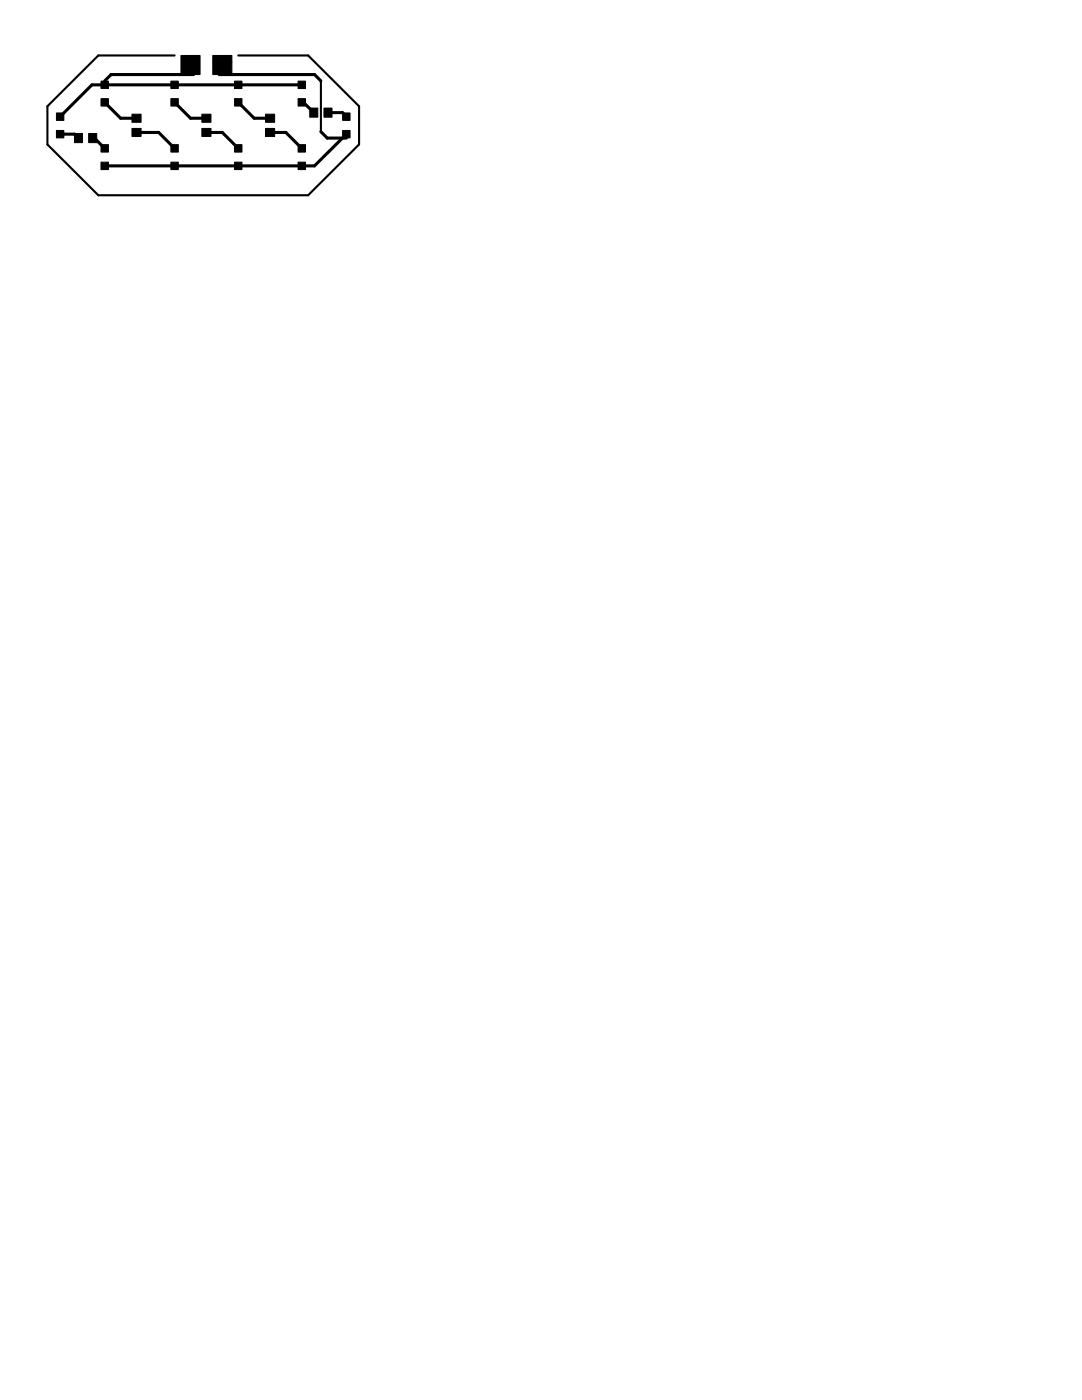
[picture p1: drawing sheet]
<svg xmlns="http://www.w3.org/2000/svg" width="216mm" height="279mm" viewBox="0 0 216 279" stroke-linecap="round" stroke-linejoin="round" font-family="sans-serif">
<g fill="#000" stroke="#000" stroke-width=".2">
<path d="M20.2 16.2h1.4v1.5h-1.4zM20.2 19.7h1.4v1.5h-1.4zM34.1 16.2h1.5v1.5h-1.5zM34.1 19.7h1.5v1.5h-1.5zM36.1 11.1h3.8v3.8h-3.8zM42.5 12.3h3.8v2.6h-3.8zM42.5 11.1h3.8v1.2h-3.8zM46.8 16.2h1.5v1.5h-1.5zM46.8 19.7h1.5v1.5h-1.5zM59.5 16.2h1.5v1.5h-1.5zM59.5 19.7h1.5v1.5h-1.5zM11.3 22.5h1.4v1.5h-1.4z"/>
<path d="M11.3 26h1.4v1.5h-1.4zM14.9 26.6h1.6v1.9h-1.6zM17.7 26.6h1.6v1.9h-1.6zM20.2 28.9h1.4v1.5h-1.4zM20.2 32.4h1.4v1.4h-1.4zM26.3 25.6h1.9v1.6h-1.9zM26.3 22.8h1.9v1.6h-1.9zM34.1 28.9h1.5v1.5h-1.5zM34.1 32.4h1.5v1.4h-1.5zM40.3 25.6h1.8v1.6h-1.8zM40.3 22.8h1.8v1.6h-1.8zM46.8 28.9h1.5v1.5h-1.5z"/>
<path d="M46.8 32.4h1.5v1.4h-1.5zM53 25.6h1.8v1.6h-1.8zM53 22.8h1.8v1.6h-1.8zM59.5 28.9h1.5v1.5h-1.5zM59.5 32.4h1.5v1.4h-1.5zM61.8 21.6h1.6v1.8h-1.6zM64.6 21.6h1.7v1.8h-1.7zM68.4 22.5h1.4v1.5h-1.4zM68.4 26h1.4v1.5h-1.4z"/>
</g>
<g fill="#000" stroke="#000" stroke-width=".61">
<path d="M12 23.3l6.4-6.4zM18.4 16.9h2.5zM22.2 14.9l-1.3 1.2zM20.9 16.9h13.9zM22.2 14.9h16.4zM34.8 16.9h12.7zM47.5 16.9h12.7zM43.7 14.9h19.1zM62.8 14.9l1.2 1.2zM12 26.8h2.9zM14.9 26.8l.8 .8zM18.5 27.6h.3z"/>
<path d="M18.8 27.6l2.1 2zM20.9 20.4l3.2 3.2zM24.1 23.6h3.1zM27.2 26.4h4.5zM34.8 20.4l3.2 3.2zM31.7 26.4l3.1 3.2zM20.9 33.1h13.9zM38 23.6h3.2zM41.2 26.4h3.2zM47.5 20.4l3.2 3.2zM44.4 26.4l3.1 3.2zM34.8 33.1h12.7z"/>
<path d="M50.7 23.6h3.2zM53.9 26.4h3.1zM57 26.4l3.2 3.2zM47.5 33.1h12.7zM60.2 20.4h.4zM60.6 20.4l2 2.1zM60.2 33.1h2.6zM64 26.3l1.3 1.3zM65.3 27.6h3.8zM65.4 22.5h2.9zM68.3 22.5l.8 .8zM62.8 33.1l6.3-6.3z"/>
</g>
<path d="M19.6 11.1h15.2zM47.5 11.1h14zM9.5 21.2v7.6zM9.5 21.2l10.1-10.1zM9.5 28.8l10.1 10.2zM61.5 39l10.1-10.2zM19.6 39h41.9zM64 16.1v10.2zM71.6 21.2v7.6zM61.5 11.1l10.1 10.1z" fill="#000" stroke="#000" stroke-width=".42"/>
</svg>
